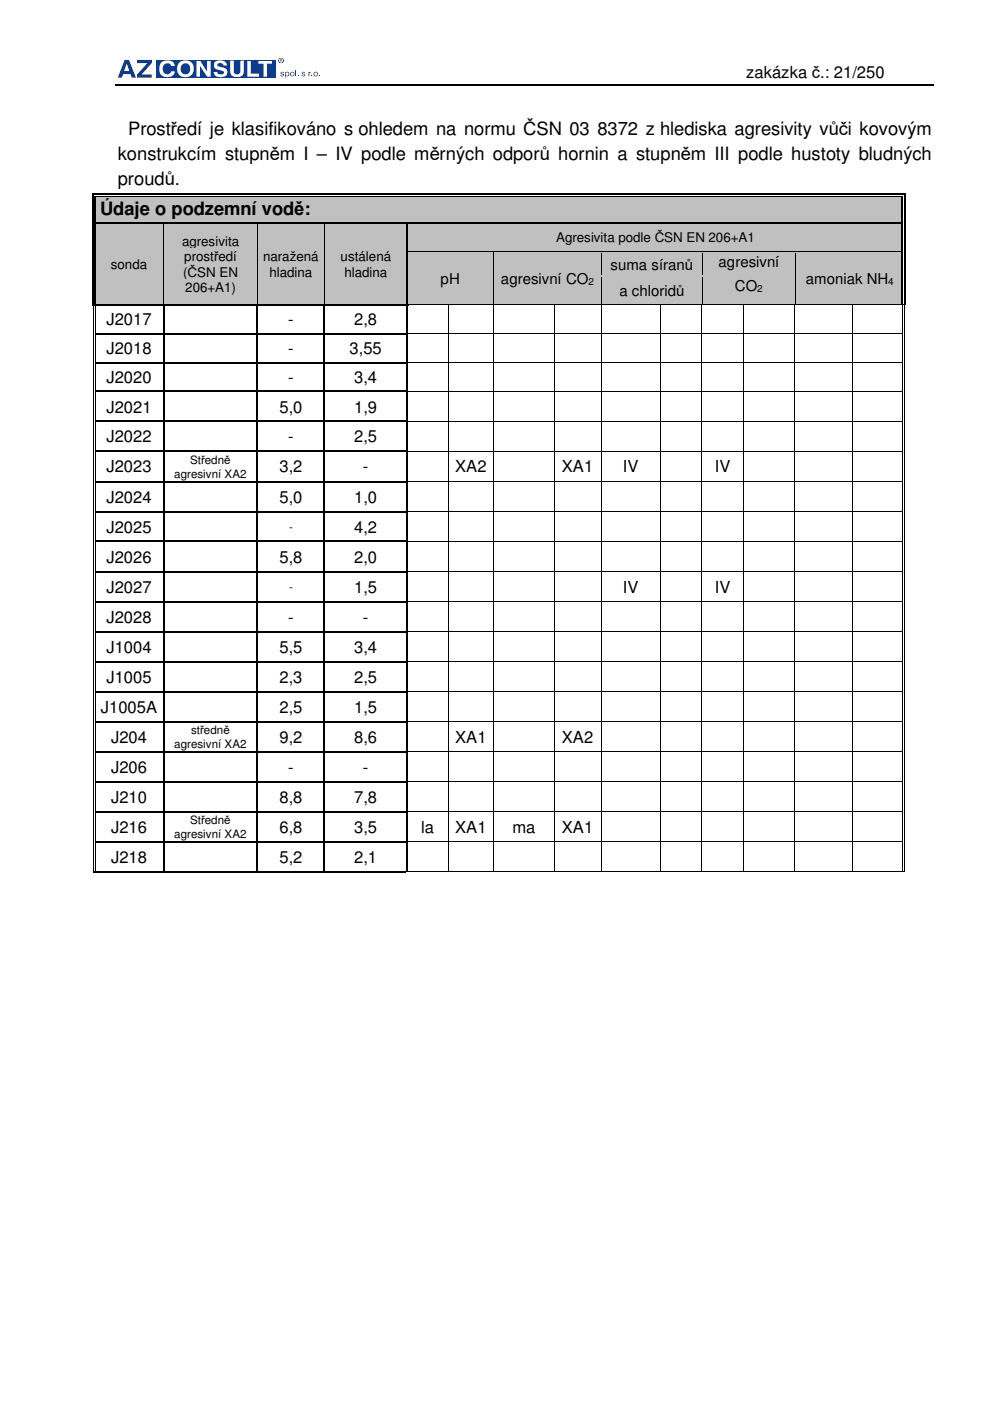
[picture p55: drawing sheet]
<svg xmlns="http://www.w3.org/2000/svg" width="210mm" height="297mm" viewBox="0 0 210 297" stroke-linecap="round" stroke-linejoin="round" font-family="sans-serif">
<defs><g id="words">
<g font-size="3.9">
<text x="27.2" y="28.6">Prostředí je klasifikováno s ohledem na normu ČSN 03 8372 z hlediska agresivity vůči kovovým</text>
<text x="25" y="34">konstrukcím stupněm I – IV podle měrných odporů hornin a stupněm III podle hustoty bludných</text>
<text x="25" y="39.3">proudů.</text>
<text x="21.2" y="45.5">Údaje o podzemní vodě:</text>
</g>
<g font-size="3.5">
<text x="158.2" y="16.6">zakázka č.: 21/250</text>
<text x="22.6" y="69">J2017</text>
<text x="61.1" y="69">-</text>
<text x="75.1" y="69">2,8</text>
<text x="22.6" y="75.1">J2018</text>
<text x="61.1" y="75.1">-</text>
<text x="74.1" y="75.1">3,55</text>
<text x="22.6" y="81.2">J2020</text>
<text x="61.1" y="81.2">-</text>
<text x="75.1" y="81.2">3,4</text>
<text x="22.6" y="87.5">J2021</text>
<text x="59.3" y="87.5">5,0</text>
<text x="75.1" y="87.5">1,9</text>
<text x="22.6" y="93.8">J2022</text>
<text x="61.1" y="93.8">-</text>
<text x="75.1" y="93.8">2,5</text>
<text x="22.6" y="100.2">J2023</text>
<text x="59.3" y="100.2">3,2</text>
<text x="77" y="100.2">-</text>
<text x="96.5" y="100.2">XA2</text>
<text x="119.1" y="100.2">XA1</text>
<text x="132.1" y="100.2">IV</text>
<text x="151.6" y="100.2">IV</text>
<text x="22.6" y="106.6">J2024</text>
<text x="59.3" y="106.6">5,0</text>
<text x="75.1" y="106.6">1,0</text>
<text x="22.6" y="112.9">J2025</text>
<text x="75.1" y="112.9">4,2</text>
<text x="22.6" y="119.3">J2026</text>
<text x="59.3" y="119.3">5,8</text>
<text x="75.1" y="119.3">2,0</text>
<text x="22.6" y="125.6">J2027</text>
<text x="75.1" y="125.6">1,5</text>
<text x="132.1" y="125.6">IV</text>
<text x="151.6" y="125.6">IV</text>
<text x="22.6" y="132">J2028</text>
<text x="61.1" y="132">-</text>
<text x="77" y="132">-</text>
<text x="22.6" y="138.4">J1004</text>
<text x="59.3" y="138.4">5,5</text>
<text x="75.1" y="138.4">3,4</text>
<text x="22.6" y="144.7">J1005</text>
<text x="59.3" y="144.7">2,3</text>
<text x="75.1" y="144.7">2,5</text>
<text x="21.4" y="151.1">J1005A</text>
<text x="59.3" y="151.1">2,5</text>
<text x="75.1" y="151.1">1,5</text>
<text x="23.5" y="157.5">J204</text>
<text x="59.3" y="157.5">9,2</text>
<text x="75.1" y="157.5">8,6</text>
<text x="96.5" y="157.5">XA1</text>
<text x="119.1" y="157.5">XA2</text>
<text x="23.5" y="163.9">J206</text>
<text x="61.1" y="163.9">-</text>
<text x="77" y="163.9">-</text>
<text x="23.5" y="170.2">J210</text>
<text x="59.3" y="170.2">8,8</text>
<text x="75.1" y="170.2">7,8</text>
<text x="23.5" y="176.6">J216</text>
<text x="59.3" y="176.6">6,8</text>
<text x="75.1" y="176.6">3,5</text>
<text x="89.3" y="176.6">la</text>
<text x="96.5" y="176.6">XA1</text>
<text x="108.7" y="176.6">ma</text>
<text x="119.1" y="176.6">XA1</text>
<text x="23.5" y="183">J218</text>
<text x="59.3" y="183">5,2</text>
<text x="75.1" y="183">2,1</text>
</g>
<g font-size="3.2">
<text x="129.5" y="57.1">suma síranů</text>
<text x="152.4" y="56.5">agresivní</text>
<text x="93.4" y="60.2">pH</text>
<text x="106.2" y="60.2">agresivní CO</text>
<text x="131.3" y="62.8">a chloridů</text>
<text x="155.8" y="61.8">CO</text>
<text x="170.9" y="60.2">amoniak NH</text>
</g>
<g font-size="2.8">
<text x="38.6" y="52.2">agresivita</text>
<text x="117.9" y="51.4">Agresivita podle ČSN EN 206+A1</text>
<text x="23.5" y="57">sonda</text>
<text x="38.8" y="58.6">(ČSN EN</text>
<text x="39.1" y="55.4">prostředí</text>
<text x="55.8" y="55.4">naražená</text>
<text x="57.1" y="58.6">hladina</text>
<text x="72.2" y="55.4">ustálená</text>
<text x="73" y="58.6">hladina</text>
<text x="39.3" y="61.9">206+A1)</text>
</g>
<g font-size="2.5">
<text x="37" y="101.3">agresivní XA2</text>
<text x="40.3" y="98.4">Středně</text>
<text x="61.3" y="112.6">-</text>
<text x="61.3" y="125.3">-</text>
<text x="40.5" y="155.7">středně</text>
<text x="37" y="158.5">agresivní XA2</text>
<text x="37" y="177.7">agresivní XA2</text>
<text x="40.3" y="174.8">Středně</text>
</g>
<g font-size="2.1">
<text x="124.8" y="60.3">2</text>
<text x="160.6" y="61.9">2</text>
<text x="188.3" y="60.3">4</text>
</g>
</g></defs>
<g fill="#0e3c8b">
<path d="M33 12.7h25.4v3.8h-25.4z" fill-rule="evenodd"/>
<path d="M26.4 12.7h.9l1.5 3.8h-.9l-.2-.8h-1.6l-.3 .8h-.8zM26.9 13.5l-.6 1.6h1.1z" fill-rule="evenodd"/>
<path d="M29.1 12.7h3.1v.6l-2.2 2.5h2.2v.7h-3.2v-.7l2.2-2.4h-2.1z" fill-rule="evenodd"/>
</g>
<g fill="#fff">
<path d="M34.2 13.2l.9-.4h.8l.9 .5 .2 .7h-.7l-.3-.5-.7-.1-.5 .3-.3 .7 .2 .9 .5 .4 .8-.1 .3-.5h.7l-.1 .6-.4 .3a1.87 1.87 0 0 1-1.6 .3h-.1a1.53 1.53 0 0 1-1-1.3l.1-1.2z" fill-rule="evenodd"/>
<path d="M37.5 14.6a1.85 1.85 0 0 1 3.7 0 1.85 1.85 0 0 1-3.7 0zM38.6 13.7l-.3 .6v.6l.3 .6 .5 .2 .9-.2 .3-.9-.3-.9-.3-.2-.6-.1z" fill-rule="evenodd"/>
<path d="M41.7 12.9h.8l1.4 2.3v-2.3h.8v3.4h-.8l-1.5-2.3v2.3h-.7z" fill-rule="evenodd"/>
<path d="M45.6 13.1l.7-.3h.9l.6 .3 .3 .8h-.7l-.1-.3-.4-.2h-.5l-.3 .2a.64 .64 0 0 0 .8 .6l.8 .2 .4 .4 .1 .8-.6 .6-1.3 .1-.8-.4-.2-.7h.7l.1 .3 .4 .2a.68 .68 0 0 0 1-.4l-.4-.3-1.2-.3-.4-.3-.2-.8z" fill-rule="evenodd"/>
<path d="M48.8 12.9h.8v2.3l.4 .5h.5l.3-.2 .2-.3v-2.3h.7v2.5a1.1 1.1 0 0 1-1 .9l-.4 .1a1.52 1.52 0 0 1-1.3-.6l-.2-.6z" fill-rule="evenodd"/>
<path d="M52.5 12.9h.7v2.7h1.7v.7h-2.4z" fill-rule="evenodd"/>
<path d="M54.8 12.9h2.9v.6h-1.1v2.8h-.7v-2.8h-1.1z" fill-rule="evenodd"/>
</g>
<g fill="#0e3c8b">
<path d="M59.4 12.5l.4 .1v.2l-.2 .1 .3 .2-.3-.2h-.2v.2zM59.4 12.6v.2l.4-.1z" fill-rule="evenodd"/>
<path d="M59.1 12.9a.5 .5 0 0 1 1 0 .5 .5 0 0 1-1 0zM59.1 12.9a.55 .55 0 0 1 1.1 0 .55 .55 0 0 1-1.1 0z" fill-rule="evenodd"/>
<path d="M59.5 15.4l.5-.2 .2 .3-.6-.1v.1l.6 .2v.3a.41 .41 0 0 1-.4 .2 .41 .41 0 0 1-.4-.3l.3 .1h.3v-.2l-.5-.2z" fill-rule="evenodd"/>
<path d="M60.5 15.2l.1 .2a.45 .45 0 0 1 .6 0 .45 .45 0 0 1 0 .6 .45 .45 0 0 1-.6 0v.6h-.1zM60.6 15.7a.32 .32 0 0 0 .6 0 .32 .32 0 0 0-.6 0z" fill-rule="evenodd"/>
<path d="M61.5 15.7a.5 .5 0 0 1 1 0 .5 .5 0 0 1-1 0zM61.7 15.7a.32 .32 0 0 0 .6 0 .32 .32 0 0 0-.6 0z" fill-rule="evenodd"/>
<path d="M62.7 14.9h.1v1.3h-.1z" fill-rule="evenodd"/>
<path d="M63.2 16h.1v.2h-.1z" fill-rule="evenodd"/>
<path d="M64 15.4l.3-.2 .3 .1 .1 .2-.6-.1 .1 .2h.2a.28 .28 0 0 1 .3 .3 .28 .28 0 0 1-.3 .3l-.4-.1-.1-.2h.2a.2 .2 0 0 0 .2 .1 .2 .2 0 0 0 .2-.2l-.5-.1z" fill-rule="evenodd"/>
<path d="M65.4 15.2h.2v.2l.3-.2v.2l-.3 .1v.7h-.2z" fill-rule="evenodd"/>
<path d="M65.9 16h.2v.2h-.2z" fill-rule="evenodd"/>
<path d="M66.5 15.7a.49 .49 0 0 1 .9 0 .49 .49 0 0 1-.9 0zM66.8 15.4a.36 .36 0 0 0-.1 .5 .36 .36 0 0 0 .5 .1v-.5z" fill-rule="evenodd"/>
<path d="M67.6 16h.3v.2h-.3z" fill-rule="evenodd"/>
</g>
<path d="M24.5 18h173.5" fill="none" stroke="#000" stroke-width=".25"/>
<g fill="#c0c0c0">
<path d="M20.4 41.9h170.9v5.3h-170.9z"/>
<path d="M21.2 41.9h169.2v4.4h-169.2z"/>
</g>
<path d="M19.6 41.1h.3v.8h-.3zM19.6 41.1h.8v.2h-.8zM20.1 41.6h.3v.3h-.3zM20.1 41.6h.3v.2h-.3zM191.2 41.1h.8v.2h-.8zM191.2 41.6h.3v.3h-.3zM191.2 41.6h.3v.2h-.3zM191.7 41.1h.3v.8h-.3z" fill="#000"/>
<path d="M19.7 41.9v5.3M20.2 41.9v5.3M20.4 41.2h170.8M20.4 41.7h170.8M191.3 41.9v5.3M191.9 41.9v5.3" fill="none" stroke="#000" stroke-width=".25"/>
<path d="M20.4 41.8h170.8" fill="none" stroke="#c0c0c0" stroke-width=".21"/>
<g fill="#c0c0c0">
<path d="M20.4 47.5h14.3v17h-14.3z"/>
<path d="M21.2 54.4h12.3v3.2h-12.3z"/>
<path d="M34.8 47.5h19.7v17h-19.7z"/>
<path d="M36 49.5h17.3v3.2h-17.3z"/>
<path d="M36 52.7h17.3v3.3h-17.3z"/>
<path d="M36 56h17.3v3.2h-17.3z"/>
<path d="M36 59.2h17.3v3.3h-17.3z"/>
<path d="M54.7 47.5h14v17h-14z"/>
<path d="M55.8 52.7h11.8v3.3h-11.8z"/>
<path d="M55.8 56h11.8v3.2h-11.8z"/>
<path d="M68.9 47.5h17.2v17h-17.2z"/>
<path d="M70.1 52.7h15v3.3h-15z"/>
<path d="M70.1 56h15v3.2h-15z"/>
<path d="M86.3 47.5h105v5.7h-105z"/>
<path d="M87.5 48.7h102.9v3.3h-102.9z"/>
</g>
<path d="M19.6 47.2h.3v.3h-.3zM20.1 47.2h.3v.3h-.3zM34.6 47.2h.4v.3h-.4zM54.5 47.2h.3v.3h-.3zM68.7 47.2h.3v.3h-.3zM86.1 47.2h.4v.3h-.4zM191.2 47.2h.3v.3h-.3zM191.7 47.2h.3v.3h-.3z" fill="#000"/>
<path d="M20.4 47.3h14.2M35 47.3h19.5M54.8 47.3h13.9M69 47.3h17.1M86.3 47.5v5.7M86.5 47.3h104.7" fill="none" stroke="#000" stroke-width=".34"/>
<path d="M19.7 47.5v5.7M20.2 47.5v5.7M191.3 47.5v5.7M191.9 47.5v5.7" fill="none" stroke="#000" stroke-width=".25"/>
<path d="M34.7 47.5v5.7M54.6 47.5v5.7M68.8 47.5v5.7" fill="none" stroke="#000" stroke-width=".21"/>
<g fill="#c0c0c0">
<path d="M86.5 53.6h18.1v10.9h-18.1z"/>
<path d="M87.5 57.2h16v3.7h-16z"/>
<path d="M104.8 53.6h22.7v10.9h-22.7z"/>
<path d="M105.9 57.2h20.4v3.7h-20.4z"/>
<path d="M127.6 53.6h21.4v4.8h-21.4z"/>
<path d="M128.7 54.2h19v3.6h-19z"/>
<path d="M149.1 53.6h19.5v4.8h-19.5z"/>
<path d="M150.2 53.6h17.2v3.6h-17.2z"/>
<path d="M168.7 53.6h22.6v10.9h-22.6z"/>
<path d="M169.9 57.2h20.5v3.7h-20.5z"/>
</g>
<g fill="#000">
<path d="M19.6 53.2h.3v.4h-.3zM20.1 53.2h.3v.4h-.3zM34.6 53.2h.2v.4h-.2zM54.5 53.2h.2v.4h-.2zM68.7 53.2h.2v.4h-.2zM86.1 53.2h.4v.4h-.4zM104.6 53.4h.2v.2h-.2zM104.6 53.2h.2v.2h-.2zM127.4 53.4h.2v.2h-.2zM127.4 53.2h.2v.2h-.2zM148.8 53.4h.2v.2h-.2zM148.8 53.2h.2v.2h-.2z"/>
<path d="M168.6 53.4h.1v.2h-.1zM168.6 53.2h.1v.2h-.1zM191.2 53.2h.3v.4h-.3zM191.7 53.2h.3v.4h-.3z"/>
</g>
<path d="M34.7 53.6v4.8M54.6 53.6v4.8M68.8 53.6v4.8M86.5 53.3h18.1M104.7 53.6v4.8M104.8 53.3h22.6M127.5 53.6v4.8M127.6 53.3h21.2M148.9 53.6v4.8M149 53.3h19.6M168.7 53.6v4.8M168.7 53.3h22.5" fill="none" stroke="#000" stroke-width=".21"/>
<path d="M86.5 53.5h18.1M104.8 53.5h22.6M127.6 53.5h21.2M149 53.5h19.6M168.7 53.5h22.5" fill="none" stroke="#c0c0c0" stroke-width=".21"/>
<path d="M19.7 53.6v4.8M20.2 53.6v4.8M191.3 53.6v4.8M191.9 53.6v4.8" fill="none" stroke="#000" stroke-width=".25"/>
<path d="M86.3 53.6v4.8" fill="none" stroke="#000" stroke-width=".34"/>
<g fill="#c0c0c0">
<path d="M127.6 58.8h21.4v5.7h-21.4z"/>
<path d="M128.7 59.8h19v3.7h-19z"/>
<path d="M149.1 58.8h19.5v5.7h-19.5z"/>
<path d="M150.2 58.8h17.2v3.6h-17.2z"/>
</g>
<g fill="#000">
<path d="M19.6 58.4h.3v.4h-.3zM20.1 58.4h.3v.4h-.3zM34.6 58.4h.2v.4h-.2zM54.5 58.4h.2v.4h-.2zM68.7 58.4h.2v.4h-.2zM86.1 58.4h.4v.4h-.4zM104.6 58.4h.2v.4h-.2zM127.4 58.4h.2v.4h-.2zM148.8 58.4h.2v.4h-.2zM168.6 58.4h.1v.4h-.1zM191.2 58.4h.3v.4h-.3zM191.7 58.4h.3v.4h-.3z"/>
<path d="M19.6 64.5h.8v.3h-.8zM19.7 70.6h.2v.3h-.2zM19.7 76.7h.2v.3h-.2zM20.1 70.6h.1v.3h-.1zM20.1 76.7h.1v.3h-.1zM20.4 64.5h.2v.3h-.2zM34.6 64.5h.2v.3h-.2zM34.6 70.6h.2v.3h-.2zM34.6 76.7h.2v.3h-.2zM34.8 64.5h.3v.3h-.3zM54.4 64.5h.3v.3h-.3zM54.4 70.6h.3v.3h-.3z"/>
<path d="M54.4 76.7h.3v.3h-.3zM54.7 64.5h.2v.3h-.2zM68.7 64.5h.2v.3h-.2zM68.7 70.6h.2v.3h-.2zM68.7 76.7h.2v.3h-.2zM68.9 64.5h.3v.3h-.3zM86.1 64.5h.2v.3h-.2zM86.1 70.6h.1v.3h-.1zM86.1 76.7h.1v.3h-.1zM86.3 64.5h.3v.3h-.3zM86.4 70.6h.2v.3h-.2zM86.4 76.7h.2v.3h-.2z"/>
<path d="M94.9 64.7l.2 .1zM94.9 64.5h.2v.2h-.2zM94.9 70.6h.2v.3h-.2zM94.9 76.7h.2v.3h-.2zM104.6 64.5h.2v.3h-.2zM104.6 70.6h.2v.3h-.2zM104.6 76.7h.2v.3h-.2zM117.4 64.7l.2 .1zM117.4 64.5h.2v.2h-.2zM117.4 70.6h.2v.3h-.2zM117.4 76.7h.2v.3h-.2zM127.4 64.5h.2v.3h-.2z"/>
<path d="M127.4 70.6h.2v.3h-.2zM127.4 76.7h.2v.3h-.2zM139.9 64.7l.2 .1zM139.9 64.5h.2v.2h-.2zM139.9 70.6h.2v.3h-.2zM139.9 76.7h.2v.3h-.2zM148.7 64.7l.2 .1zM148.7 64.5h.2v.2h-.2zM148.7 70.6h.2v.3h-.2zM148.7 76.7h.2v.3h-.2zM148.9 64.5h.2v.2h-.2zM157.5 64.7l.2 .1z"/>
<path d="M157.5 64.5h.2v.2h-.2zM157.5 70.6h.2v.3h-.2zM157.5 76.7h.2v.3h-.2zM168.4 64.7l.1 .1zM168.4 64.5h.1v.2h-.1zM168.4 70.6h.1v.3h-.1zM168.4 76.7h.1v.3h-.1zM168.5 64.5l.1 .2zM168.6 64.5h.1v.2h-.1zM180.6 64.7l.2 .1zM180.6 64.5h.2v.2h-.2zM180.6 70.6h.2v.3h-.2z"/>
<path d="M180.6 76.7h.2v.3h-.2zM191.2 64.5h.2v.2h-.2zM191.3 64.7l.2 .1zM191.3 70.6h.2v.3h-.2zM191.3 76.7h.2v.3h-.2zM191.4 64.5h.6v.2h-.6zM191.7 64.7l.2 .1zM191.7 70.6h.2v.3h-.2zM191.7 76.7h.2v.3h-.2zM19.7 82.8h.2v.3h-.2zM19.7 89.2h.2v.3h-.2zM19.7 95.6h.2v.2h-.2z"/>
<path d="M20.1 82.8h.1v.3h-.1zM20.1 89.2h.1v.3h-.1zM20.1 95.6h.1v.2h-.1zM34.6 82.8h.2v.3h-.2zM34.6 89.2h.2v.3h-.2zM34.6 95.6h.2v.2h-.2zM54.4 82.8h.3v.3h-.3zM54.4 89.2h.3v.3h-.3zM54.4 95.6h.3v.2h-.3zM68.7 82.8h.2v.3h-.2zM68.7 89.2h.2v.3h-.2zM68.7 95.6h.2v.2h-.2z"/>
<path d="M86.1 82.8h.1v.3h-.1zM86.1 89.2h.1v.3h-.1zM86.1 95.6h.1v.2h-.1zM86.4 82.8h.2v.3h-.2zM86.4 89.2h.2v.3h-.2zM86.4 95.6h.2v.2h-.2zM94.9 82.8h.2v.3h-.2zM94.9 89.2h.2v.3h-.2zM94.9 95.6h.2v.2h-.2zM104.6 82.8h.2v.3h-.2zM104.6 89.2h.2v.3h-.2zM104.6 95.6h.2v.2h-.2z"/>
<path d="M117.4 82.8h.2v.3h-.2zM117.4 89.2h.2v.3h-.2zM117.4 95.6h.2v.2h-.2zM127.4 82.8h.2v.3h-.2zM127.4 89.2h.2v.3h-.2zM127.4 95.6h.2v.2h-.2zM139.9 82.8h.2v.3h-.2zM139.9 89.2h.2v.3h-.2zM139.9 95.6h.2v.2h-.2zM148.7 82.8h.2v.3h-.2zM148.7 89.2h.2v.3h-.2zM148.7 95.6h.2v.2h-.2z"/>
<path d="M157.5 82.8h.2v.3h-.2zM157.5 89.2h.2v.3h-.2zM157.5 95.6h.2v.2h-.2zM168.4 82.8h.1v.3h-.1zM168.4 89.2h.1v.3h-.1zM168.4 95.6h.1v.2h-.1zM180.6 82.8h.2v.3h-.2zM180.6 89.2h.2v.3h-.2zM180.6 95.6h.2v.2h-.2zM191.3 82.8h.2v.3h-.2zM191.3 89.2h.2v.3h-.2zM191.3 95.6h.2v.2h-.2z"/>
<path d="M191.7 82.8h.2v.3h-.2zM191.7 89.2h.2v.3h-.2zM191.7 95.6h.2v.2h-.2zM19.7 102h.2v.2h-.2zM19.7 108.3h.2v.3h-.2zM19.7 114.7h.2v.2h-.2zM20.1 102h.1v.2h-.1zM20.1 108.3h.1v.3h-.1zM20.1 114.7h.1v.2h-.1zM34.6 102h.2v.2h-.2zM34.6 108.3h.2v.3h-.2zM34.6 114.7h.2v.2h-.2z"/>
<path d="M54.4 102h.3v.2h-.3zM54.4 108.3h.3v.3h-.3zM54.4 114.7h.3v.2h-.3zM68.7 102h.2v.2h-.2zM68.7 108.3h.2v.3h-.2zM68.7 114.7h.2v.2h-.2zM86.1 102h.1v.2h-.1zM86.1 108.3h.1v.3h-.1zM86.1 114.7h.1v.2h-.1zM86.4 102h.2v.2h-.2zM86.4 108.3h.2v.3h-.2zM86.4 114.7h.2v.2h-.2z"/>
<path d="M94.9 102h.2v.2h-.2zM94.9 108.3h.2v.3h-.2zM94.9 114.7h.2v.2h-.2zM104.6 102h.2v.2h-.2zM104.6 108.3h.2v.3h-.2zM104.6 114.7h.2v.2h-.2zM117.4 102h.2v.2h-.2zM117.4 108.3h.2v.3h-.2zM117.4 114.7h.2v.2h-.2zM127.4 102h.2v.2h-.2zM127.4 108.3h.2v.3h-.2zM127.4 114.7h.2v.2h-.2z"/>
<path d="M139.9 102h.2v.2h-.2zM139.9 108.3h.2v.3h-.2zM139.9 114.7h.2v.2h-.2zM148.7 102h.2v.2h-.2zM148.7 108.3h.2v.3h-.2zM148.7 114.7h.2v.2h-.2zM157.5 102h.2v.2h-.2zM157.5 108.3h.2v.3h-.2zM157.5 114.7h.2v.2h-.2zM168.4 102h.1v.2h-.1zM168.4 108.3h.1v.3h-.1zM168.4 114.7h.1v.2h-.1z"/>
<path d="M180.6 102h.2v.2h-.2zM180.6 108.3h.2v.3h-.2zM180.6 114.7h.2v.2h-.2zM191.3 102h.2v.2h-.2zM191.3 108.3h.2v.3h-.2zM191.3 114.7h.2v.2h-.2zM191.7 102h.2v.2h-.2zM191.7 108.3h.2v.3h-.2zM191.7 114.7h.2v.2h-.2zM19.7 121.1h.2v.2h-.2zM19.7 127.4h.2v.3h-.2zM19.7 133.8h.2v.3h-.2z"/>
<path d="M20.1 121.1h.1v.2h-.1zM20.1 127.4h.1v.3h-.1zM20.1 133.8h.1v.3h-.1zM34.6 121.1h.2v.2h-.2zM34.6 127.4h.2v.3h-.2zM34.6 133.8h.2v.3h-.2zM54.4 121.1h.3v.2h-.3zM54.4 127.4h.3v.3h-.3zM54.4 133.8h.3v.3h-.3zM68.7 121.1h.2v.2h-.2zM68.7 127.4h.2v.3h-.2zM68.7 133.8h.2v.3h-.2z"/>
<path d="M86.1 121.1h.1v.2h-.1zM86.1 127.4h.1v.3h-.1zM86.1 133.8h.1v.3h-.1zM86.4 121.1h.2v.2h-.2zM86.4 127.4h.2v.3h-.2zM86.4 133.8h.2v.3h-.2zM94.9 121.1h.2v.2h-.2zM94.9 127.4h.2v.3h-.2zM94.9 133.8h.2v.3h-.2zM104.6 121.1h.2v.2h-.2zM104.6 127.4h.2v.3h-.2zM104.6 133.8h.2v.3h-.2z"/>
<path d="M117.4 121.1h.2v.2h-.2zM117.4 127.4h.2v.3h-.2zM117.4 133.8h.2v.3h-.2zM127.4 121.1h.2v.2h-.2zM127.4 127.4h.2v.3h-.2zM127.4 133.8h.2v.3h-.2zM139.9 121.1h.2v.2h-.2zM139.9 127.4h.2v.3h-.2zM139.9 133.8h.2v.3h-.2zM148.7 121.1h.2v.2h-.2zM148.7 127.4h.2v.3h-.2zM148.7 133.8h.2v.3h-.2z"/>
<path d="M157.5 121.1h.2v.2h-.2zM157.5 127.4h.2v.3h-.2zM157.5 133.8h.2v.3h-.2zM168.4 121.1h.1v.2h-.1zM168.4 127.4h.1v.3h-.1zM168.4 133.8h.1v.3h-.1zM180.6 121.1h.2v.2h-.2zM180.6 127.4h.2v.3h-.2zM180.6 133.8h.2v.3h-.2zM191.3 121.1h.2v.2h-.2zM191.3 127.4h.2v.3h-.2zM191.3 133.8h.2v.3h-.2z"/>
<path d="M191.7 121.1h.2v.2h-.2zM191.7 127.4h.2v.3h-.2zM191.7 133.8h.2v.3h-.2zM19.7 140.2h.2v.2h-.2zM19.7 146.6h.2v.2h-.2zM19.7 152.9h.2v.3h-.2zM19.7 159.3h.2v.2h-.2zM20.1 140.2h.1v.2h-.1zM20.1 146.6h.1v.2h-.1zM20.1 152.9h.1v.3h-.1zM20.1 159.3h.1v.2h-.1zM34.6 140.2h.2v.2h-.2z"/>
<path d="M34.6 146.6h.2v.2h-.2zM34.6 152.9h.2v.3h-.2zM34.6 159.3h.2v.2h-.2zM54.4 140.2h.3v.2h-.3zM54.4 146.6h.3v.2h-.3zM54.4 152.9h.3v.3h-.3zM54.4 159.3h.3v.2h-.3zM68.7 140.2h.2v.2h-.2zM68.7 146.6h.2v.2h-.2zM68.7 152.9h.2v.3h-.2zM68.7 159.3h.2v.2h-.2zM86.1 140.2h.1v.2h-.1z"/>
<path d="M86.1 146.6h.1v.2h-.1zM86.1 152.9h.1v.3h-.1zM86.1 159.3h.1v.2h-.1zM86.4 140.2h.2v.2h-.2zM86.4 146.6h.2v.2h-.2zM86.4 152.9h.2v.3h-.2zM86.4 159.3h.2v.2h-.2zM94.9 140.2h.2v.2h-.2zM94.9 146.6h.2v.2h-.2zM94.9 152.9h.2v.3h-.2zM94.9 159.3h.2v.2h-.2zM104.6 140.2h.2v.2h-.2z"/>
<path d="M104.6 146.6h.2v.2h-.2zM104.6 152.9h.2v.3h-.2zM104.6 159.3h.2v.2h-.2zM117.4 140.2h.2v.2h-.2zM117.4 146.6h.2v.2h-.2zM117.4 152.9h.2v.3h-.2zM117.4 159.3h.2v.2h-.2zM127.4 140.2h.2v.2h-.2zM127.4 146.6h.2v.2h-.2zM127.4 152.9h.2v.3h-.2zM127.4 159.3h.2v.2h-.2zM139.9 140.2h.2v.2h-.2z"/>
<path d="M139.9 146.6h.2v.2h-.2zM139.9 152.9h.2v.3h-.2zM139.9 159.3h.2v.2h-.2zM148.7 140.2h.2v.2h-.2zM148.7 146.6h.2v.2h-.2zM148.7 152.9h.2v.3h-.2zM148.7 159.3h.2v.2h-.2zM157.5 140.2h.2v.2h-.2zM157.5 146.6h.2v.2h-.2zM157.5 152.9h.2v.3h-.2zM157.5 159.3h.2v.2h-.2zM168.4 140.2h.1v.2h-.1z"/>
<path d="M168.4 146.6h.1v.2h-.1zM168.4 152.9h.1v.3h-.1zM168.4 159.3h.1v.2h-.1zM180.6 140.2h.2v.2h-.2zM180.6 146.6h.2v.2h-.2zM180.6 152.9h.2v.3h-.2zM180.6 159.3h.2v.2h-.2zM191.3 140.2h.2v.2h-.2zM191.3 146.6h.2v.2h-.2zM191.3 152.9h.2v.3h-.2zM191.3 159.3h.2v.2h-.2zM191.7 140.2h.2v.2h-.2z"/>
<path d="M191.7 146.6h.2v.2h-.2zM191.7 152.9h.2v.3h-.2zM191.7 159.3h.2v.2h-.2zM19.7 165.6h.2v.3h-.2zM19.7 172h.2v.3h-.2zM19.7 178.4h.2v.2h-.2zM20.1 165.6h.1v.3h-.1zM20.1 172h.1v.3h-.1zM20.1 178.4h.1v.2h-.1zM34.6 165.6h.2v.3h-.2zM34.6 172h.2v.3h-.2zM34.6 178.4h.2v.2h-.2z"/>
<path d="M54.4 165.6h.3v.3h-.3zM54.4 172h.3v.3h-.3zM54.4 178.4h.3v.2h-.3zM68.7 165.6h.2v.3h-.2zM68.7 172h.2v.3h-.2zM68.7 178.4h.2v.2h-.2zM86.1 165.6h.1v.3h-.1zM86.1 172h.1v.3h-.1zM86.1 178.4h.1v.2h-.1zM86.4 165.6h.2v.3h-.2zM86.4 172h.2v.3h-.2zM86.4 178.4h.2v.2h-.2z"/>
<path d="M94.9 165.6h.2v.3h-.2zM94.9 172h.2v.3h-.2zM94.9 178.4h.2v.2h-.2zM104.6 165.6h.2v.3h-.2zM104.6 172h.2v.3h-.2zM104.6 178.4h.2v.2h-.2zM117.4 165.6h.2v.3h-.2zM117.4 172h.2v.3h-.2zM117.4 178.4h.2v.2h-.2zM127.4 165.6h.2v.3h-.2zM127.4 172h.2v.3h-.2zM127.4 178.4h.2v.2h-.2z"/>
<path d="M139.9 165.6h.2v.3h-.2zM139.9 172h.2v.3h-.2zM139.9 178.4h.2v.2h-.2zM148.7 165.6h.2v.3h-.2zM148.7 172h.2v.3h-.2zM148.7 178.4h.2v.2h-.2zM157.5 165.6h.2v.3h-.2zM157.5 172h.2v.3h-.2zM157.5 178.4h.2v.2h-.2zM168.4 165.6h.1v.3h-.1zM168.4 172h.1v.3h-.1zM168.4 178.4h.1v.2h-.1z"/>
<path d="M180.6 165.6h.2v.3h-.2zM180.6 172h.2v.3h-.2zM180.6 178.4h.2v.2h-.2zM191.3 165.6h.2v.3h-.2zM191.3 172h.2v.3h-.2zM191.3 178.4h.2v.2h-.2zM191.7 165.6h.2v.3h-.2zM191.7 172h.2v.3h-.2zM191.7 178.4h.2v.2h-.2zM34.6 184.7h.2v.3h-.2zM54.4 184.7h.3v.3h-.3zM68.7 184.7h.2v.3h-.2z"/>
<path d="M94.9 184.7h.2v.2h-.2zM104.6 184.7h.2v.2h-.2zM117.4 184.7h.2v.2h-.2zM127.4 184.7h.2v.2h-.2zM139.9 184.7h.2v.2h-.2zM148.7 184.7h.2v.2h-.2zM157.5 184.7h.2v.2h-.2zM168.4 184.7h.1v.2h-.1zM180.6 184.7h.2v.2h-.2zM191.3 184.7h.6v.2h-.6z"/>
</g>
<path d="M127.6 58.6h21.2M149 58.6h19.6" fill="none" stroke="#c0c0c0" stroke-width=".34"/>
<g fill="none" stroke="#000" stroke-width=".25">
<path d="M19.7 58.8v5.7M20.2 58.8v5.7M191.3 58.8v5.7M191.9 58.8v5.7M20.2 70.7h14.4M20.2 76.9h14.4M20.6 64.6h14M34.7 64.8v5.8M34.7 70.9v5.8M34.7 77v5.8M34.8 70.7h19.6M34.8 76.9h19.6"/>
<path d="M35.1 64.6h19.3M54.6 64.8v5.8M54.6 70.9v5.8M54.6 77v5.8M54.7 70.7h14M54.7 76.9h14M54.9 64.6h13.8M68.8 64.8v5.8M68.8 70.9v5.8M68.8 77v5.8M68.9 70.7h17.2M68.9 76.9h17.2"/>
<path d="M69.2 64.6h16.9M20.2 83h14.4M20.2 89.4h14.4M20.2 95.7h14.4M34.7 83.1v6.1M34.7 89.5v6.1M34.7 95.8v6.2M34.8 83h19.6M34.8 89.4h19.6M34.8 95.7h19.6M54.6 83.1v6.1M54.6 89.5v6.1"/>
<path d="M54.6 95.8v6.2M54.7 83h14M54.7 89.4h14M54.7 95.7h14M68.8 83.1v6.1M68.8 89.5v6.1M68.8 95.8v6.2M68.9 83h17.2M68.9 89.4h17.2M68.9 95.7h17.2M20.2 102.1h14.4M20.2 108.5h14.4"/>
<path d="M20.2 114.8h14.4M34.7 102.2v6.1M34.7 108.6v6.1M34.7 114.9v6.2M34.8 102.1h19.6M34.8 108.5h19.6M34.8 114.8h19.6M54.6 102.2v6.1M54.6 108.6v6.1M54.6 114.9v6.2M54.7 102.1h14M54.7 108.5h14"/>
<path d="M54.7 114.8h14M68.8 102.2v6.1M68.8 108.6v6.1M68.8 114.9v6.2M68.9 102.1h17.2M68.9 108.5h17.2M68.9 114.8h17.2M20.2 121.2h14.4M20.2 127.5h14.4M20.2 133.9h14.4M34.7 121.3v6.1M34.7 127.7v6.1"/>
<path d="M34.7 134.1v6.1M34.8 121.2h19.6M34.8 127.5h19.6M34.8 133.9h19.6M54.6 121.3v6.1M54.6 127.7v6.1M54.6 134.1v6.1M54.7 121.2h14M54.7 127.5h14M54.7 133.9h14M68.8 121.3v6.1M68.8 127.7v6.1"/>
<path d="M68.8 134.1v6.1M68.9 121.2h17.2M68.9 127.5h17.2M68.9 133.9h17.2M20.2 140.3h14.4M20.2 146.7h14.4M20.2 153h14.4M20.2 159.4h14.4M34.7 140.4v6.2M34.7 146.8v6.1M34.7 153.2v6.1M34.7 159.5v6.1"/>
<path d="M34.8 140.3h19.6M34.8 146.7h19.6M34.8 153h19.6M34.8 159.4h19.6M54.6 140.4v6.2M54.6 146.8v6.1M54.6 153.2v6.1M54.6 159.5v6.1M54.7 140.3h14M54.7 146.7h14M54.7 153h14M54.7 159.4h14"/>
<path d="M68.8 140.4v6.2M68.8 146.8v6.1M68.8 153.2v6.1M68.8 159.5v6.1M68.9 140.3h17.2M68.9 146.7h17.2M68.9 153h17.2M68.9 159.4h17.2M20.2 165.8h14.4M20.2 172.1h14.4M20.2 178.5h14.4M34.7 165.9v6.1"/>
<path d="M34.7 172.3v6.1M34.7 178.6v6.1M34.8 165.8h19.6M34.8 172.1h19.6M34.8 178.5h19.6M54.6 165.9v6.1M54.6 172.3v6.1M54.6 178.6v6.1M54.7 165.8h14M54.7 172.1h14M54.7 178.5h14M68.8 165.9v6.1"/>
<path d="M68.8 172.3v6.1M68.8 178.6v6.1M68.9 165.8h17.2M68.9 172.1h17.2M68.9 178.5h17.2M19.7 184.9h14.9M34.8 184.9h19.6M54.7 184.9h14M68.9 184.9h17.2"/>
</g>
<g fill="none" stroke="#000" stroke-width=".21">
<path d="M34.7 58.8v5.7M54.6 58.8v5.7M68.8 58.8v5.7M104.7 58.8v5.7M127.5 58.8v5.7M148.9 58.8v5.7M168.7 58.8v5.7M19.8 64.8v5.8M19.8 70.9v5.8M19.8 77v5.8M20.2 64.8v5.8M20.2 70.9v5.8"/>
<path d="M20.2 77v5.8M86.1 64.8v5.8M86.1 70.9v5.8M86.1 77v5.8M86.5 64.8v5.8M86.5 70.9v5.8M86.5 77v5.8M86.6 64.6h8.3M86.6 70.7h8.3M86.6 76.8h8.3M95 64.8v5.8M95 70.9v5.8"/>
<path d="M95 77v5.8M95.1 64.6h9.5M95.1 70.7h9.5M95.1 76.8h9.5M104.7 64.8v5.8M104.7 70.9v5.8M104.7 77v5.8M104.8 64.6h12.6M104.8 70.7h12.6M104.8 76.8h12.6M117.5 64.8v5.8M117.5 70.9v5.8"/>
<path d="M117.5 77v5.8M117.6 64.6h9.8M117.6 70.7h9.8M117.6 76.8h9.8M127.5 64.8v5.8M127.5 70.9v5.8M127.5 77v5.8M127.6 64.6h12.3M127.6 70.7h12.3M127.6 76.8h12.3M140 64.8v5.8M140 70.9v5.8"/>
<path d="M140 77v5.8M140.1 64.6h8.6M140.1 70.7h8.6M140.1 76.8h8.6M148.8 64.8v5.8M148.8 70.9v5.8M148.8 77v5.8M148.9 70.7h8.6M148.9 76.8h8.6M149.1 64.6h8.4M157.6 64.8v5.8M157.6 70.9v5.8"/>
<path d="M157.6 77v5.8M157.7 64.6h10.7M157.7 70.7h10.7M157.7 76.8h10.7M168.4 64.8v5.8M168.4 70.9v5.8M168.4 77v5.8M168.5 70.7h12.1M168.5 76.8h12.1M168.7 64.6h11.9M180.7 64.8v5.8M180.7 70.9v5.8"/>
<path d="M180.7 77v5.8M180.8 64.6h10.4M180.8 70.7h10.5M180.8 76.8h10.5M191.4 64.8v5.8M191.4 70.9v5.8M191.4 77v5.8M191.8 64.8v5.8M191.8 70.9v5.8M191.8 77v5.8M19.8 83.1v6.1M19.8 89.5v6.1"/>
<path d="M19.8 95.8v6.2M20.2 83.1v6.1M20.2 89.5v6.1M20.2 95.8v6.2M86.1 83.1v6.1M86.1 89.5v6.1M86.1 95.8v6.2M86.5 83.1v6.1M86.5 89.5v6.1M86.5 95.8v6.2M86.6 82.9h8.3M86.6 89.3h8.3"/>
<path d="M86.6 95.7h8.3M95 83.1v6.1M95 89.5v6.1M95 95.8v6.2M95.1 82.9h9.5M95.1 89.3h9.5M95.1 95.7h9.5M104.7 83.1v6.1M104.7 89.5v6.1M104.7 95.8v6.2M104.8 82.9h12.6M104.8 89.3h12.6"/>
<path d="M104.8 95.7h12.6M117.5 83.1v6.1M117.5 89.5v6.1M117.5 95.8v6.2M117.6 82.9h9.8M117.6 89.3h9.8M117.6 95.7h9.8M127.5 83.1v6.1M127.5 89.5v6.1M127.5 95.8v6.2M127.6 82.9h12.3M127.6 89.3h12.3"/>
<path d="M127.6 95.7h12.3M140 83.1v6.1M140 89.5v6.1M140 95.8v6.2M140.1 82.9h8.6M140.1 89.3h8.6M140.1 95.7h8.6M148.8 83.1v6.1M148.8 89.5v6.1M148.8 95.8v6.2M148.9 82.9h8.6M148.9 89.3h8.6"/>
<path d="M148.9 95.7h8.6M157.6 83.1v6.1M157.6 89.5v6.1M157.6 95.8v6.2M157.7 82.9h10.7M157.7 89.3h10.7M157.7 95.7h10.7M168.4 83.1v6.1M168.4 89.5v6.1M168.4 95.8v6.2M168.5 82.9h12.1M168.5 89.3h12.1"/>
<path d="M168.5 95.7h12.1M180.7 83.1v6.1M180.7 89.5v6.1M180.7 95.8v6.2M180.8 82.9h10.5M180.8 89.3h10.5M180.8 95.7h10.5M191.4 83.1v6.1M191.4 89.5v6.1M191.4 95.8v6.2M191.8 83.1v6.1M191.8 89.5v6.1"/>
<path d="M191.8 95.8v6.2M19.8 102.2v6.1M19.8 108.6v6.1M19.8 114.9v6.2M20.2 102.2v6.1M20.2 108.6v6.1M20.2 114.9v6.2M86.1 102.2v6.1M86.1 108.6v6.1M86.1 114.9v6.2M86.5 102.2v6.1M86.5 108.6v6.1"/>
<path d="M86.5 114.9v6.2M86.6 102.1h8.3M86.6 108.4h8.3M86.6 114.8h8.3M95 102.2v6.1M95 108.6v6.1M95 114.9v6.2M95.1 102.1h9.5M95.1 108.4h9.5M95.1 114.8h9.5M104.7 102.2v6.1M104.7 108.6v6.1"/>
<path d="M104.7 114.9v6.2M104.8 102.1h12.6M104.8 108.4h12.6M104.8 114.8h12.6M117.5 102.2v6.1M117.5 108.6v6.1M117.5 114.9v6.2M117.6 102.1h9.8M117.6 108.4h9.8M117.6 114.8h9.8M127.5 102.2v6.1M127.5 108.6v6.1"/>
<path d="M127.5 114.9v6.2M127.6 102.1h12.3M127.6 108.4h12.3M127.6 114.8h12.3M140 102.2v6.1M140 108.6v6.1M140 114.9v6.2M140.1 102.1h8.6M140.1 108.4h8.6M140.1 114.8h8.6M148.8 102.2v6.1M148.8 108.6v6.1"/>
<path d="M148.8 114.9v6.2M148.9 102.1h8.6M148.9 108.4h8.6M148.9 114.8h8.6M157.6 102.2v6.1M157.6 108.6v6.1M157.6 114.9v6.2M157.7 102.1h10.7M157.7 108.4h10.7M157.7 114.8h10.7M168.4 102.2v6.1M168.4 108.6v6.1"/>
<path d="M168.4 114.9v6.2M168.5 102.1h12.1M168.5 108.4h12.1M168.5 114.8h12.1M180.7 102.2v6.1M180.7 108.6v6.1M180.7 114.9v6.2M180.8 102.1h10.5M180.8 108.4h10.5M180.8 114.8h10.5M191.4 102.2v6.1M191.4 108.6v6.1"/>
<path d="M191.4 114.9v6.2M191.8 102.2v6.1M191.8 108.6v6.1M191.8 114.9v6.2M19.8 121.3v6.1M19.8 127.7v6.1M19.8 134.1v6.1M20.2 121.3v6.1M20.2 127.7v6.1M20.2 134.1v6.1M86.1 121.3v6.1M86.1 127.7v6.1"/>
<path d="M86.1 134.1v6.1M86.5 121.3v6.1M86.5 127.7v6.1M86.5 134.1v6.1M86.6 121.2h8.3M86.6 127.5h8.3M86.6 133.9h8.3M95 121.3v6.1M95 127.7v6.1M95 134.1v6.1M95.1 121.2h9.5M95.1 127.5h9.5"/>
<path d="M95.1 133.9h9.5M104.7 121.3v6.1M104.7 127.7v6.1M104.7 134.1v6.1M104.8 121.2h12.6M104.8 127.5h12.6M104.8 133.9h12.6M117.5 121.3v6.1M117.5 127.7v6.1M117.5 134.1v6.1M117.6 121.2h9.8M117.6 127.5h9.8"/>
<path d="M117.6 133.9h9.8M127.5 121.3v6.1M127.5 127.7v6.1M127.5 134.1v6.1M127.6 121.2h12.3M127.6 127.5h12.3M127.6 133.9h12.3M140 121.3v6.1M140 127.7v6.1M140 134.1v6.1M140.1 121.2h8.6M140.1 127.5h8.6"/>
<path d="M140.1 133.9h8.6M148.8 121.3v6.1M148.8 127.7v6.1M148.8 134.1v6.1M148.9 121.2h8.6M148.9 127.5h8.6M148.9 133.9h8.6M157.6 121.3v6.1M157.6 127.7v6.1M157.6 134.1v6.1M157.7 121.2h10.7M157.7 127.5h10.7"/>
<path d="M157.7 133.9h10.7M168.4 121.3v6.1M168.4 127.7v6.1M168.4 134.1v6.1M168.5 121.2h12.1M168.5 127.5h12.1M168.5 133.9h12.1M180.7 121.3v6.1M180.7 127.7v6.1M180.7 134.1v6.1M180.8 121.2h10.5M180.8 127.5h10.5"/>
<path d="M180.8 133.9h10.5M191.4 121.3v6.1M191.4 127.7v6.1M191.4 134.1v6.1M191.8 121.3v6.1M191.8 127.7v6.1M191.8 134.1v6.1M19.8 140.4v6.2M19.8 146.8v6.1M19.8 153.2v6.1M19.8 159.5v6.1M20.2 140.4v6.2"/>
<path d="M20.2 146.8v6.1M20.2 153.2v6.1M20.2 159.5v6.1M86.1 140.4v6.2M86.1 146.8v6.1M86.1 153.2v6.1M86.1 159.5v6.1M86.5 140.4v6.2M86.5 146.8v6.1M86.5 153.2v6.1M86.5 159.5v6.1M86.6 140.2h8.3"/>
<path d="M86.6 146.6h8.3M86.6 153h8.3M86.6 159.3h8.3M95 140.4v6.2M95 146.8v6.1M95 153.2v6.1M95 159.5v6.1M95.1 140.2h9.5M95.1 146.6h9.5M95.1 153h9.5M95.1 159.3h9.5M104.7 140.4v6.2"/>
<path d="M104.7 146.8v6.1M104.7 153.2v6.1M104.7 159.5v6.1M104.8 140.2h12.6M104.8 146.6h12.6M104.8 153h12.6M104.8 159.3h12.6M117.5 140.4v6.2M117.5 146.8v6.1M117.5 153.2v6.1M117.5 159.5v6.1M117.6 140.2h9.8"/>
<path d="M117.6 146.6h9.8M117.6 153h9.8M117.6 159.3h9.8M127.5 140.4v6.2M127.5 146.8v6.1M127.5 153.2v6.1M127.5 159.5v6.1M127.6 140.2h12.3M127.6 146.6h12.3M127.6 153h12.3M127.6 159.3h12.3M140 140.4v6.2"/>
<path d="M140 146.8v6.1M140 153.2v6.1M140 159.5v6.1M140.1 140.2h8.6M140.1 146.6h8.6M140.1 153h8.6M140.1 159.3h8.6M148.8 140.4v6.2M148.8 146.8v6.1M148.8 153.2v6.1M148.8 159.5v6.1M148.9 140.2h8.6"/>
<path d="M148.9 146.6h8.6M148.9 153h8.6M148.9 159.3h8.6M157.6 140.4v6.2M157.6 146.8v6.1M157.6 153.2v6.1M157.6 159.5v6.1M157.7 140.2h10.7M157.7 146.6h10.7M157.7 153h10.7M157.7 159.3h10.7M168.4 140.4v6.2"/>
<path d="M168.4 146.8v6.1M168.4 153.2v6.1M168.4 159.5v6.1M168.5 140.2h12.1M168.5 146.6h12.1M168.5 153h12.1M168.5 159.3h12.1M180.7 140.4v6.2M180.7 146.8v6.1M180.7 153.2v6.1M180.7 159.5v6.1M180.8 140.2h10.5"/>
<path d="M180.8 146.6h10.5M180.8 153h10.5M180.8 159.3h10.5M191.4 140.4v6.2M191.4 146.8v6.1M191.4 153.2v6.1M191.4 159.5v6.1M191.8 140.4v6.2M191.8 146.8v6.1M191.8 153.2v6.1M191.8 159.5v6.1M19.8 165.9v6.1"/>
<path d="M19.8 172.3v6.1M19.8 178.6v6.1M20.2 165.9v6.1M20.2 172.3v6.1M20.2 178.6v6.1M86.1 165.9v6.1M86.1 172.3v6.1M86.1 178.6v6.1M86.5 165.9v6.1M86.5 172.3v6.1M86.5 178.6v6.1M86.6 165.7h8.3"/>
<path d="M86.6 172.1h8.3M86.6 178.5h8.3M95 165.9v6.1M95 172.3v6.1M95 178.6v6.1M95.1 165.7h9.5M95.1 172.1h9.5M95.1 178.5h9.5M104.7 165.9v6.1M104.7 172.3v6.1M104.7 178.6v6.1M104.8 165.7h12.6"/>
<path d="M104.8 172.1h12.6M104.8 178.5h12.6M117.5 165.9v6.1M117.5 172.3v6.1M117.5 178.6v6.1M117.6 165.7h9.8M117.6 172.1h9.8M117.6 178.5h9.8M127.5 165.9v6.1M127.5 172.3v6.1M127.5 178.6v6.1M127.6 165.7h12.3"/>
<path d="M127.6 172.1h12.3M127.6 178.5h12.3M140 165.9v6.1M140 172.3v6.1M140 178.6v6.1M140.1 165.7h8.6M140.1 172.1h8.6M140.1 178.5h8.6M148.8 165.9v6.1M148.8 172.3v6.1M148.8 178.6v6.1M148.9 165.7h8.6"/>
<path d="M148.9 172.1h8.6M148.9 178.5h8.6M157.6 165.9v6.1M157.6 172.3v6.1M157.6 178.6v6.1M157.7 165.7h10.7M157.7 172.1h10.7M157.7 178.5h10.7M168.4 165.9v6.1M168.4 172.3v6.1M168.4 178.6v6.1M168.5 165.7h12.1"/>
<path d="M168.5 172.1h12.1M168.5 178.5h12.1M180.7 165.9v6.1M180.7 172.3v6.1M180.7 178.6v6.1M180.8 165.7h10.5M180.8 172.1h10.5M180.8 178.5h10.5M191.4 165.9v6.1M191.4 172.3v6.1M191.4 178.6v6.1M191.8 165.9v6.1"/>
<path d="M191.8 172.3v6.1M191.8 178.6v6.1M86.1 184.8h8.8M95.1 184.8h9.5M104.8 184.8h12.6M117.6 184.8h9.8M127.6 184.8h12.3M140.1 184.8h8.6M148.9 184.8h8.6M157.7 184.8h10.7M168.5 184.8h12.1M180.8 184.8h10.5"/>
</g>
<path d="M86.3 58.8v5.7" fill="none" stroke="#000" stroke-width=".34"/>
<use href="#words"/>
</svg>
